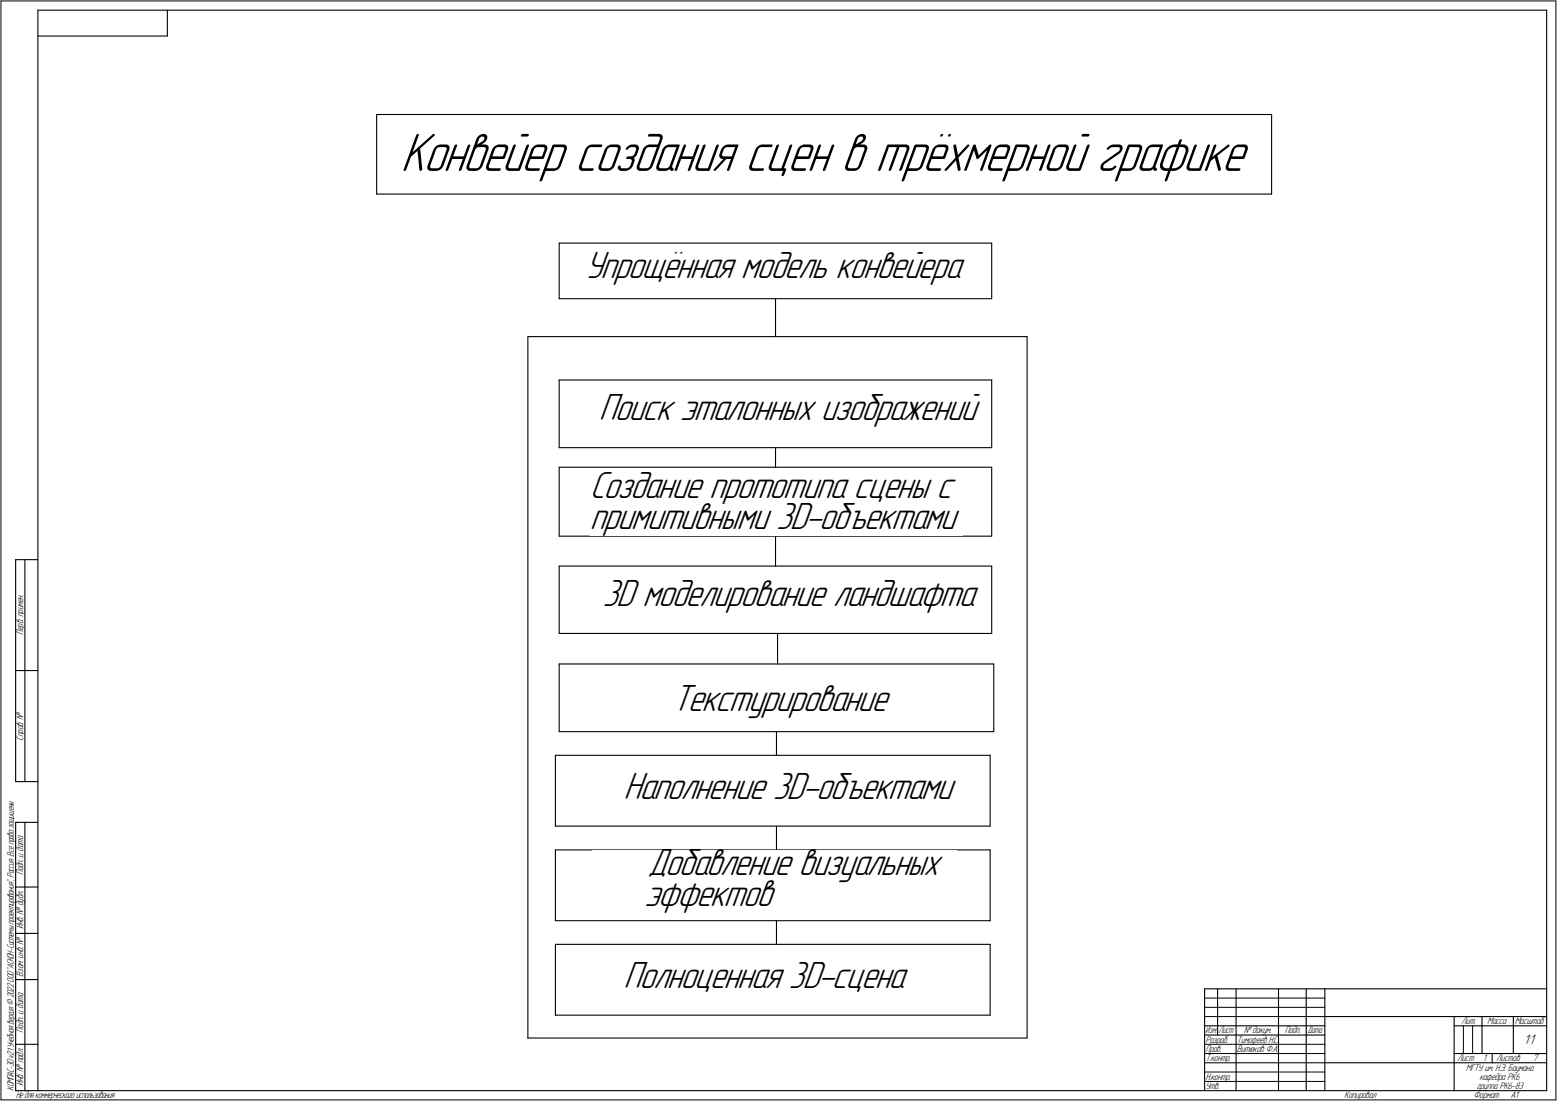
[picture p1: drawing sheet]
<svg xmlns="http://www.w3.org/2000/svg" width="842mm" height="595mm" viewBox="0 0 842 595" stroke-linecap="round" stroke-linejoin="round" font-family="sans-serif">
<defs><g id="words">
<text font-size="31.1" x="217" y="92">Конвейер создания сцен в трёхмерной графике</text>
<g font-size="21.8">
<text x="316" y="150">Упрощённая модель конвейера</text>
<text x="324" y="227">Поиск эталонных изображений</text>
<text x="319" y="269">Создание прототипа сцены с</text>
<text x="319" y="286">примитивными 3D-объектами</text>
<text x="326" y="328">3D моделирование ландшафта</text>
<text x="363" y="384">Текстурирование</text>
<text x="337" y="432">Наполнение 3D-объектами</text>
<text x="350" y="473">Добавление визуальных</text>
<text x="348" y="490">эффектов</text>
<text x="337" y="534">Полноценная 3D-сцена</text>
</g>
<text font-size="7.8" x="824" y="564">1:1</text>
<g font-size="5.4">
<text x="13" y="343" transform="rotate(-90 13 343)">Перв. примен.</text>
<text x="13" y="400" transform="rotate(-90 13 400)">Справ. №</text>
<text x="13" y="473" transform="rotate(-90 13 473)">Подп. и дата</text>
<text x="13" y="502" transform="rotate(-90 13 502)">Инв. № дубл.</text>
<text x="13" y="528" transform="rotate(-90 13 528)">Взам. инв. №</text>
<text x="790" y="554">Лит.</text>
<text x="804" y="554">Масса</text>
<text x="819" y="554">Масштаб</text>
<text x="13" y="558" transform="rotate(-90 13 558)">Подп. и дата</text>
<text x="652" y="564">Разраб.</text>
<text x="669" y="564">Тимофеев Н.С.</text>
<text x="673" y="559">№ докум.</text>
<text x="695" y="559">Подп.</text>
<text x="652" y="569">Пров.</text>
<text x="669" y="569">Витюков Ф.А.</text>
<text x="652" y="574">Т.контр.</text>
<text x="788" y="574">Лист</text>
<text x="802" y="574">1</text>
<text x="809" y="574">Листов</text>
<text x="829" y="574">7</text>
<text x="793" y="579">МГТУ им. Н.Э. Баумана</text>
<text x="13" y="587" transform="rotate(-90 13 587)">Инв. № подл.</text>
<text x="652" y="584">Н.контр.</text>
<text x="800" y="584">кафедра РК6</text>
<text x="7" y="590" transform="rotate(-90 7 590)">КОМПАС-3Dv21 Учебнаяверсия©2022ООО&quot;АСКОН-Системыпроектирования&quot;, Россия. Всеправазащищены.</text>
<text x="8" y="594">Недлякоммерческогоиспользования</text>
<text x="652" y="589">Утв.</text>
<text x="727" y="594">Копировал</text>
<text x="797" y="594">Формат</text>
<text x="799" y="588">группа РК6-83</text>
<text x="817" y="594">A1</text>
</g>
<g font-size="5.3">
<text x="652" y="559">Изм.</text>
<text x="659" y="559">Лист</text>
<text x="707" y="559">Дата</text>
</g>
</g></defs>
<g fill="none" stroke="#000" stroke-width=".59">
<path d="M20 6v584zM20 6h817zM20 19h71zM91 6v13zM837 6v584zM204 62h484zM204 62v43zM688 62v43zM204 105h484zM302 131h234zM302 131v30zM536 131v30z"/>
<path d="M302 161h234zM419 161v21zM285 182v379zM285 182h270zM555 182v379zM302 205h234zM302 205v37zM536 205v37zM302 253h234zM302 253v37zM302 242h234zM419 242v11z"/>
<path d="M536 253v37zM302 290h234zM419 290v16zM8 303v119zM8 303h12zM13 303v119zM302 306h234zM302 306v36zM536 306v36zM302 359h235zM302 359v36zM302 342h234z"/>
<path d="M421 342v17zM537 359v36zM8 362h12zM302 395h235zM420 395v13zM300 408h236zM300 408v39zM536 408v39zM8 422h12zM8 444v146zM8 444h12zM13 444v146z"/>
<path d="M300 447h236zM300 459h236zM300 459v39zM420 447v12zM536 459v39zM8 479h12zM300 498h236zM420 498v12zM8 505h12zM300 510h236zM300 510v39zM536 510v39z"/>
<path d="M8 530h12zM652 535h185zM652 535v55zM659 535v24zM669 535v55zM691 535v55zM706 535v55zM717 535v55zM300 549h236zM652 554h65zM652 559h65zM717 549h120z"/>
<path d="M786 549v41zM786 554h16zM802 549v20zM802 554h35zM818 549v20zM8 564h12zM285 561h270zM717 574h69zM786 574h51zM786 569h51zM807 569v5zM8 590h12z"/>
<path d="M20 590h817z"/>
</g>
<g fill="#fff" stroke="#fff" stroke-width=".54">
<path d="M217 73h461zM217 74h461zM217 74h461zM217 74h461zM217 74h461zM217 74h461zM217 74h461zM217 74h461zM217 74h461zM217 74h461zM217 74h461zM217 74h461zM217 75h461zM217 75h461zM217 75h461zM217 75h461zM217 75h461zM217 75h461zM217 75h461zM217 75h461zM217 75h461zM217 75h461zM217 75h461zM217 75h461zM217 76h461zM217 76h461zM217 76h461zM217 76h461zM217 76h461zM217 76h461zM217 76h461zM217 76h461zM217 76h461zM217 76h461zM217 76h461zM217 76h461zM217 77h461zM217 77h461zM217 77h461zM217 77h461zM217 77h461zM217 77h461zM217 77h461zM217 77h461zM217 77h461zM217 77h461zM217 77h461zM217 77h461zM217 78h461zM217 78h461zM217 78h461zM217 78h461zM217 78h461zM217 78h461zM217 78h461zM217 78h461zM217 78h461zM217 78h461zM217 78h461zM217 78h461zM217 79h461zM217 79h461zM217 79h461zM217 79h461zM217 79h461zM217 79h461zM217 79h461zM217 79h461zM217 79h461zM217 79h461zM217 79h461zM217 80h461zM217 80h461zM217 80h461zM217 80h461zM217 80h461zM217 80h461zM217 80h461zM217 80h461zM217 80h461zM217 80h461zM217 80h461zM217 80h461zM217 81h461zM217 81h461zM217 81h461zM217 81h461zM217 81h461zM217 81h461zM217 81h461zM217 81h461zM217 81h461zM217 81h461zM217 81h461zM217 81h461zM217 82h461zM217 82h461zM217 82h461zM217 82h461zM217 82h461zM217 82h461zM217 82h461zM217 82h461zM217 82h461zM217 82h461zM217 82h461zM217 82h461zM217 83h461zM217 83h461zM217 83h461zM217 83h461zM217 83h461zM217 83h461zM217 83h461zM217 83h461zM217 83h461zM217 83h461zM217 83h461zM217 83h461zM217 84h461zM217 84h461zM217 84h461zM217 84h461zM217 84h461zM217 84h461zM217 84h461zM217 84h461zM217 84h461zM217 84h461zM217 84h461zM217 84h461zM217 85h461zM217 85h461zM217 85h461zM217 85h461zM217 85h461zM217 85h461zM217 85h461zM217 85h461zM217 85h461zM217 85h461zM217 85h461zM217 86h461zM217 86h461zM217 86h461zM217 86h461zM217 86h461zM217 86h461zM217 86h461zM217 86h461zM217 86h461zM217 86h461zM217 86h461zM217 86h461zM217 87h461zM217 87h461zM217 87h461zM217 87h461zM217 87h461zM217 87h461zM217 87h461zM217 87h461zM217 87h461zM217 87h461zM217 87h461zM217 87h461zM217 88h461zM217 88h461zM217 88h461zM217 88h461zM217 88h461zM217 88h461zM217 88h461zM217 88h461zM217 88h461zM217 88h461zM217 88h461zM217 88h461zM217 89h461zM217 89h461zM217 89h461zM217 89h461zM217 89h461zM217 89h461zM217 89h461zM217 89h461zM217 89h461zM217 89h461zM217 89h461zM217 89h461zM217 90h461zM217 90h461zM217 90h461zM217 90h461zM217 90h461zM217 90h461zM217 90h461zM217 90h461zM217 90h461zM217 90h461zM217 90h461zM217 91h461zM217 91h461zM217 91h461zM217 91h461zM217 91h461zM217 91h461zM217 91h461zM217 91h461zM217 91h461zM217 91h461zM217 91h461zM217 91h461zM217 92h461zM217 92h461zM217 92h461zM217 92h461zM217 92h461zM217 92h461zM217 92h461zM217 92h461zM217 92h461zM217 92h461zM217 92h461zM217 92h461zM217 93h461zM217 93h461zM217 93h461zM217 93h461zM217 93h461zM217 93h461zM217 93h461zM217 93h461zM217 93h461zM217 93h461zM217 93h461zM217 93h461zM217 94h461zM217 94h461zM217 94h461zM217 94h461zM217 94h461zM217 94h461zM217 94h461zM217 94h461zM217 94h461zM217 94h461zM217 94h461zM217 94h461zM217 95h461zM217 95h461zM217 95h461zM217 95h461zM217 95h461zM217 95h461zM217 95h461zM217 95h461zM217 95h461zM217 95h461zM217 95h461zM217 96h461zM217 96h461zM217 96h461zM217 96h461zM217 96h461zM217 96h461zM217 96h461zM217 96h461zM217 96h461zM217 96h461zM217 96h461zM217 96h461zM217 97h461zM217 97h461zM217 97h461zM217 97h461zM217 97h461zM217 97h461zM217 97h461zM217 97h461zM217 97h461zM217 97h461zM217 97h461zM217 97h461z"/>
<path d="M324 214h208zM324 214h208zM324 214h208zM324 214h208zM324 214h208zM324 214h208zM324 214h208zM324 214h208zM324 214h208zM324 214h208zM324 214h208zM324 214h208zM324 215h208zM324 215h208zM324 215h208zM324 215h208zM324 215h208zM324 215h208zM324 215h208zM324 215h208zM324 215h208zM324 215h208zM324 215h208zM324 215h208zM324 216h208zM324 216h208zM324 216h208zM324 216h208zM324 216h208zM324 216h208zM324 216h208zM324 216h208zM324 216h208zM324 216h208zM324 216h208zM324 216h208zM324 217h208zM324 217h208zM324 217h208zM324 217h208zM324 217h208zM324 217h208zM324 217h208zM324 217h208zM324 217h208zM324 217h208zM324 217h208zM324 218h208zM324 218h208zM324 218h208zM324 218h208zM324 218h208zM324 218h208zM324 218h208zM324 218h208zM324 218h208zM324 218h208zM324 218h208zM324 218h208zM324 219h208zM324 219h208zM324 219h208zM324 219h208zM324 219h208zM324 219h208zM324 219h208zM324 219h208zM324 219h208zM324 219h208zM324 219h208zM324 219h208zM324 220h208zM324 220h208zM324 220h208zM324 220h208zM324 220h208zM324 220h208zM324 220h208zM324 220h208zM324 220h208zM324 220h208zM324 220h208zM324 220h208zM324 221h208zM324 221h208zM324 221h208zM324 221h208zM324 221h208zM324 221h208zM324 221h208zM324 221h208zM324 221h208zM324 221h208zM324 221h208zM324 221h208zM324 222h208zM324 222h208zM324 222h208zM324 222h208zM324 222h208zM324 222h208zM324 222h208zM324 222h208zM324 222h208zM324 222h208zM324 222h208zM324 223h208zM324 223h208zM324 223h208zM324 223h208zM324 223h208zM324 223h208zM324 223h208zM324 223h208zM324 223h208zM324 223h208zM324 223h208zM324 223h208zM324 224h208zM324 224h208zM324 224h208zM324 224h208zM324 224h208zM324 224h208zM324 224h208zM324 224h208zM324 224h208zM324 224h208zM324 224h208zM324 224h208zM324 225h208zM324 225h208zM324 225h208zM324 225h208zM324 225h208zM324 225h208zM324 225h208zM324 225h208zM324 225h208zM324 225h208zM324 225h208zM324 225h208zM324 226h208zM324 226h208zM324 226h208zM324 226h208zM324 226h208zM324 226h208zM324 226h208zM324 226h208zM324 226h208zM324 226h208zM324 226h208zM324 226h208zM324 227h208zM324 227h208zM324 227h208zM324 227h208zM324 227h208zM324 227h208zM324 227h208zM324 227h208zM324 227h208zM324 227h208zM324 227h208zM324 227h208zM324 228h208zM324 228h208zM324 228h208zM324 228h208zM324 228h208zM324 228h208zM324 228h208zM324 228h208zM324 228h208zM324 228h208zM324 228h208zM324 229h208zM324 229h208zM324 229h208zM324 229h208zM324 229h208zM324 229h208zM324 229h208zM324 229h208zM324 229h208zM324 229h208zM324 229h208zM324 229h208zM324 230h208zM324 230h208zM324 230h208zM324 230h208zM324 230h208zM324 230h208zM324 230h208zM324 230h208zM324 230h208zM324 230h208z"/>
<path d="M319 256h206zM319 256h206zM319 256h206zM319 256h206zM319 256h206zM319 256h206zM319 256h206zM319 256h206zM319 256h206zM319 256h206zM319 257h206zM319 257h206zM319 257h206zM319 257h206zM319 257h206zM319 257h206zM319 257h206zM319 257h206zM319 257h206zM319 257h206zM319 257h206zM319 257h206zM319 258h206zM319 258h206zM319 258h206zM319 258h206zM319 258h206zM319 258h206zM319 258h206zM319 258h206zM319 258h206zM319 258h206zM319 258h206zM319 258h206zM319 259h206zM319 259h206zM319 259h206zM319 259h206zM319 259h206zM319 259h206zM319 259h206zM319 259h206zM319 259h206zM319 259h206zM319 259h206zM319 260h206zM319 260h206zM319 260h206zM319 260h206zM319 260h206zM319 260h206zM319 260h206zM319 260h206zM319 260h206zM319 260h206zM319 260h206zM319 260h206zM319 261h206zM319 261h206zM319 261h206zM319 261h206zM319 261h206zM319 261h206zM319 261h206zM319 261h206zM319 261h206zM319 261h206zM319 261h206zM319 261h206zM319 262h206zM319 262h206zM319 262h206zM319 262h206zM319 262h206zM319 262h206zM319 262h206zM319 262h206zM319 262h206zM319 262h206zM319 262h206zM319 262h206zM319 263h206zM319 263h206zM319 263h206zM319 263h206zM319 263h206zM319 263h206zM319 263h206zM319 263h206zM319 263h206zM319 263h206zM319 263h206zM319 263h206zM319 264h206zM319 264h206zM319 264h206zM319 264h206zM319 264h206zM319 264h206zM319 264h206zM319 264h206zM319 264h206zM319 264h206zM319 264h206zM319 264h206zM319 265h206zM319 265h206zM319 265h206zM319 265h206zM319 265h206zM319 265h206zM319 265h206zM319 265h206zM319 265h206zM319 265h206zM319 265h206zM319 266h206zM319 266h206zM319 266h206zM319 266h206zM319 266h206zM319 266h206zM319 266h206zM319 266h206zM319 266h206zM319 266h206zM319 266h206zM319 266h206zM319 267h206zM319 267h206zM319 267h206zM319 267h206zM319 267h206zM319 267h206zM319 267h206zM319 267h206zM319 267h206zM319 267h206zM319 267h206zM319 267h206zM319 268h206zM319 268h206zM319 268h206zM319 268h206zM319 268h206zM319 268h206zM319 268h206zM319 268h206zM319 268h206zM319 268h206zM319 268h206zM319 268h206zM319 269h206zM319 269h206zM319 269h206zM319 269h206zM319 269h206zM319 269h206zM319 269h206zM319 269h206zM319 269h206zM319 269h206zM319 269h206zM319 269h206zM319 270h206zM319 270h206zM319 270h206zM319 270h206zM319 270h206zM319 270h206zM319 270h206zM319 270h206zM319 270h206zM319 270h206zM319 270h206zM319 271h206zM319 271h206zM319 271h206zM319 271h206zM319 271h206zM319 271h206zM319 271h206zM319 271h206zM319 271h206zM319 271h206zM319 271h206zM319 271h206zM319 272h206zM319 272h206zM319 272h206zM319 272h206zM319 272h206zM319 272h206zM319 272h206zM319 272h206zM319 272h206zM319 272h206zM319 272h206zM319 272h206zM319 273h206z"/>
<path d="M319 273h202zM319 273h202zM319 273h202zM319 273h202zM319 273h202zM319 273h202zM319 273h202zM319 273h202zM319 273h202zM319 273h202zM319 273h202zM319 274h202zM319 274h202zM319 274h202zM319 274h202zM319 274h202zM319 274h202zM319 274h202zM319 274h202zM319 274h202zM319 274h202zM319 274h202zM319 274h202zM319 275h202zM319 275h202zM319 275h202zM319 275h202zM319 275h202zM319 275h202zM319 275h202zM319 275h202zM319 275h202zM319 275h202zM319 275h202zM319 276h202zM319 276h202zM319 276h202zM319 276h202zM319 276h202zM319 276h202zM319 276h202zM319 276h202zM319 276h202zM319 276h202zM319 276h202zM319 276h202zM319 277h202zM319 277h202zM319 277h202zM319 277h202zM319 277h202zM319 277h202zM319 277h202zM319 277h202zM319 277h202zM319 277h202zM319 277h202zM319 277h202zM319 278h202zM319 278h202zM319 278h202zM319 278h202zM319 278h202zM319 278h202zM319 278h202zM319 278h202zM319 278h202zM319 278h202zM319 278h202zM319 278h202zM319 279h202zM319 279h202zM319 279h202zM319 279h202zM319 279h202zM319 279h202zM319 279h202zM319 279h202zM319 279h202zM319 279h202zM319 279h202zM319 279h202zM319 280h202zM319 280h202zM319 280h202zM319 280h202zM319 280h202zM319 280h202zM319 280h202zM319 280h202zM319 280h202zM319 280h202zM319 280h202zM319 281h202zM319 281h202zM319 281h202zM319 281h202zM319 281h202zM319 281h202zM319 281h202zM319 281h202zM319 281h202zM319 281h202zM319 281h202zM319 281h202zM319 282h202zM319 282h202zM319 282h202zM319 282h202zM319 282h202zM319 282h202zM319 282h202zM319 282h202zM319 282h202zM319 282h202zM319 282h202zM319 282h202zM319 283h202zM319 283h202zM319 283h202zM319 283h202zM319 283h202zM319 283h202zM319 283h202zM319 283h202zM319 283h202zM319 283h202zM319 283h202zM319 283h202zM319 284h202zM319 284h202zM319 284h202zM319 284h202zM319 284h202zM319 284h202zM319 284h202zM319 284h202zM319 284h202zM319 284h202zM319 284h202zM319 284h202zM319 285h202zM319 285h202zM319 285h202zM319 285h202zM319 285h202zM319 285h202zM319 285h202zM319 285h202zM319 285h202zM319 285h202zM319 285h202zM319 285h202zM319 286h202zM319 286h202zM319 286h202zM319 286h202zM319 286h202zM319 286h202zM319 286h202zM319 286h202zM319 286h202zM319 286h202zM319 286h202zM319 287h202zM319 287h202zM319 287h202zM319 287h202zM319 287h202zM319 287h202zM319 287h202zM319 287h202zM319 287h202zM319 287h202zM319 287h202zM319 287h202zM319 288h202zM319 288h202zM319 288h202zM319 288h202zM319 288h202zM319 288h202zM319 288h202zM319 288h202zM319 288h202zM319 288h202zM319 288h202zM319 288h202zM319 289h202zM319 289h202zM319 289h202zM319 289h202zM319 289h202zM319 289h202zM319 289h202zM319 289h202zM319 289h202zM319 289h202zM319 289h202z"/>
<path d="M326 314h205zM326 314h205zM326 314h205zM326 315h205zM326 315h205zM326 315h205zM326 315h205zM326 315h205zM326 315h205zM326 315h205zM326 315h205zM326 315h205zM326 315h205zM326 315h205zM326 315h205zM326 316h205zM326 316h205zM326 316h205zM326 316h205zM326 316h205zM326 316h205zM326 316h205zM326 316h205zM326 316h205zM326 316h205zM326 316h205zM326 316h205zM326 317h205zM326 317h205zM326 317h205zM326 317h205zM326 317h205zM326 317h205zM326 317h205zM326 317h205zM326 317h205zM326 317h205zM326 317h205zM326 317h205zM326 318h205zM326 318h205zM326 318h205zM326 318h205zM326 318h205zM326 318h205zM326 318h205zM326 318h205zM326 318h205zM326 318h205zM326 318h205zM326 319h205zM326 319h205zM326 319h205zM326 319h205zM326 319h205zM326 319h205zM326 319h205zM326 319h205zM326 319h205zM326 319h205zM326 319h205zM326 319h205zM326 320h205zM326 320h205zM326 320h205zM326 320h205zM326 320h205zM326 320h205zM326 320h205zM326 320h205zM326 320h205zM326 320h205zM326 320h205zM326 320h205zM326 321h205zM326 321h205zM326 321h205zM326 321h205zM326 321h205zM326 321h205zM326 321h205zM326 321h205zM326 321h205zM326 321h205zM326 321h205zM326 321h205zM326 322h205zM326 322h205zM326 322h205zM326 322h205zM326 322h205zM326 322h205zM326 322h205zM326 322h205zM326 322h205zM326 322h205zM326 322h205zM326 322h205zM326 323h205zM326 323h205zM326 323h205zM326 323h205zM326 323h205zM326 323h205zM326 323h205zM326 323h205zM326 323h205zM326 323h205zM326 323h205zM326 324h205zM326 324h205zM326 324h205zM326 324h205zM326 324h205zM326 324h205zM326 324h205zM326 324h205zM326 324h205zM326 324h205zM326 324h205zM326 324h205zM326 325h205zM326 325h205zM326 325h205zM326 325h205zM326 325h205zM326 325h205zM326 325h205zM326 325h205zM326 325h205zM326 325h205zM326 325h205zM326 325h205zM326 326h205zM326 326h205zM326 326h205zM326 326h205zM326 326h205zM326 326h205zM326 326h205zM326 326h205zM326 326h205zM326 326h205zM326 326h205zM326 326h205zM326 327h205zM326 327h205zM326 327h205zM326 327h205zM326 327h205zM326 327h205zM326 327h205zM326 327h205zM326 327h205zM326 327h205zM326 327h205zM326 327h205zM326 328h205zM326 328h205zM326 328h205zM326 328h205zM326 328h205zM326 328h205zM326 328h205zM326 328h205zM326 328h205zM326 328h205zM326 328h205zM326 329h205zM326 329h205zM326 329h205zM326 329h205zM326 329h205zM326 329h205zM326 329h205zM326 329h205zM326 329h205zM326 329h205zM326 329h205zM326 329h205zM326 330h205zM326 330h205zM326 330h205zM326 330h205zM326 330h205zM326 330h205zM326 330h205zM326 330h205zM326 330h205zM326 330h205zM326 330h205zM326 330h205zM326 331h205zM326 331h205zM326 331h205zM326 331h205zM326 331h205zM326 331h205zM326 331h205zM326 331h205z"/>
<path d="M363 371h121zM363 371h121zM363 371h121zM363 371h121zM363 371h121zM363 372h121zM363 372h121zM363 372h121zM363 372h121zM363 372h121zM363 372h121zM363 372h121zM363 372h121zM363 372h121zM363 372h121zM363 372h121zM363 372h121zM363 373h121zM363 373h121zM363 373h121zM363 373h121zM363 373h121zM363 373h121zM363 373h121zM363 373h121zM363 373h121zM363 373h121zM363 373h121zM363 373h121zM363 374h121zM363 374h121zM363 374h121zM363 374h121zM363 374h121zM363 374h121zM363 374h121zM363 374h121zM363 374h121zM363 374h121zM363 374h121zM363 374h121zM363 375h121zM363 375h121zM363 375h121zM363 375h121zM363 375h121zM363 375h121zM363 375h121zM363 375h121zM363 375h121zM363 375h121zM363 375h121zM363 375h121zM363 376h121zM363 376h121zM363 376h121zM363 376h121zM363 376h121zM363 376h121zM363 376h121zM363 376h121zM363 376h121zM363 376h121zM363 376h121zM363 377h121zM363 377h121zM363 377h121zM363 377h121zM363 377h121zM363 377h121zM363 377h121zM363 377h121zM363 377h121zM363 377h121zM363 377h121zM363 377h121zM363 378h121zM363 378h121zM363 378h121zM363 378h121zM363 378h121zM363 378h121zM363 378h121zM363 378h121zM363 378h121zM363 378h121zM363 378h121zM363 378h121zM363 379h121zM363 379h121zM363 379h121zM363 379h121zM363 379h121zM363 379h121zM363 379h121zM363 379h121zM363 379h121zM363 379h121zM363 379h121zM363 379h121zM363 380h121zM363 380h121zM363 380h121zM363 380h121zM363 380h121zM363 380h121zM363 380h121zM363 380h121zM363 380h121zM363 380h121zM363 380h121zM363 380h121zM363 381h121zM363 381h121zM363 381h121zM363 381h121zM363 381h121zM363 381h121zM363 381h121zM363 381h121zM363 381h121zM363 381h121zM363 381h121zM363 382h121zM363 382h121zM363 382h121zM363 382h121zM363 382h121zM363 382h121zM363 382h121zM363 382h121zM363 382h121zM363 382h121zM363 382h121zM363 382h121zM363 383h121zM363 383h121zM363 383h121zM363 383h121zM363 383h121zM363 383h121zM363 383h121zM363 383h121zM363 383h121zM363 383h121zM363 383h121zM363 383h121zM363 384h121zM363 384h121zM363 384h121zM363 384h121zM363 384h121zM363 384h121zM363 384h121zM363 384h121zM363 384h121zM363 384h121zM363 384h121zM363 384h121zM363 385h121zM363 385h121zM363 385h121zM363 385h121zM363 385h121zM363 385h121zM363 385h121zM363 385h121zM363 385h121zM363 385h121zM363 385h121zM363 385h121zM363 386h121zM363 386h121zM363 386h121zM363 386h121zM363 386h121zM363 386h121zM363 386h121zM363 386h121zM363 386h121zM363 386h121zM363 386h121zM363 387h121zM363 387h121zM363 387h121zM363 387h121zM363 387h121zM363 387h121zM363 387h121zM363 387h121zM363 387h121zM363 387h121zM363 387h121zM363 387h121zM363 388h121zM363 388h121zM363 388h121zM363 388h121zM363 388h121z"/>
<path d="M307 418h212zM307 419h212zM307 419h212zM307 419h212zM307 419h212zM307 419h212zM307 419h212zM307 419h212zM307 419h212zM307 419h212zM307 419h212zM307 419h212zM307 419h212zM307 420h212zM307 420h212zM307 420h212zM307 420h212zM307 420h212zM307 420h212zM307 420h212zM307 420h212zM307 420h212zM307 420h212zM307 420h212zM307 420h212zM307 421h212zM307 421h212zM307 421h212zM307 421h212zM307 421h212zM307 421h212zM307 421h212zM307 421h212zM307 421h212zM307 421h212zM307 421h212zM307 421h212zM307 422h212zM307 422h212zM307 422h212zM307 422h212zM307 422h212zM307 422h212zM307 422h212zM307 422h212zM307 422h212zM307 422h212zM307 422h212zM307 422h212zM307 423h212zM307 423h212zM307 423h212zM307 423h212zM307 423h212zM307 423h212zM307 423h212zM307 423h212zM307 423h212zM307 423h212zM307 423h212zM307 424h212zM307 424h212zM307 424h212zM307 424h212zM307 424h212zM307 424h212zM307 424h212zM307 424h212zM307 424h212zM307 424h212zM307 424h212zM307 424h212zM307 425h212zM307 425h212zM307 425h212zM307 425h212zM307 425h212zM307 425h212zM307 425h212zM307 425h212zM307 425h212zM307 425h212zM307 425h212zM307 425h212zM307 426h212zM307 426h212zM307 426h212zM307 426h212zM307 426h212zM307 426h212zM307 426h212zM307 426h212zM307 426h212zM307 426h212zM307 426h212zM307 426h212zM307 427h212zM307 427h212zM307 427h212zM307 427h212zM307 427h212zM307 427h212zM307 427h212zM307 427h212zM307 427h212zM307 427h212zM307 427h212zM307 427h212zM307 428h212zM307 428h212zM307 428h212zM307 428h212zM307 428h212zM307 428h212zM307 428h212zM307 428h212zM307 428h212zM307 428h212zM307 428h212zM307 428h212zM307 429h212zM307 429h212zM307 429h212zM307 429h212zM307 429h212zM307 429h212zM307 429h212zM307 429h212zM307 429h212zM307 429h212zM307 429h212zM307 430h212zM307 430h212zM307 430h212zM307 430h212zM307 430h212zM307 430h212zM307 430h212zM307 430h212zM307 430h212zM307 430h212zM307 430h212zM307 430h212zM307 431h212zM307 431h212zM307 431h212zM307 431h212zM307 431h212zM307 431h212zM307 431h212zM307 431h212zM307 431h212zM307 431h212zM307 431h212zM307 431h212zM307 432h212zM307 432h212zM307 432h212zM307 432h212zM307 432h212zM307 432h212zM307 432h212zM307 432h212zM307 432h212zM307 432h212zM307 432h212zM307 432h212zM307 433h212zM307 433h212zM307 433h212zM307 433h212zM307 433h212zM307 433h212zM307 433h212zM307 433h212zM307 433h212zM307 433h212zM307 433h212zM307 433h212zM307 434h212zM307 434h212zM307 434h212zM307 434h212zM307 434h212zM307 434h212zM307 434h212zM307 434h212zM307 434h212zM307 434h212zM307 434h212zM307 435h212zM307 435h212zM307 435h212zM307 435h212zM307 435h212zM307 435h212zM307 435h212zM307 435h212zM307 435h212zM307 435h212z"/>
<path d="M316 137h208zM316 137h208zM316 137h208zM316 137h208zM316 138h208zM316 138h208zM316 138h208zM316 138h208zM316 138h208zM316 138h208zM316 138h208zM316 138h208zM316 138h208zM316 138h208zM316 138h208zM316 139h208zM316 139h208zM316 139h208zM316 139h208zM316 139h208zM316 139h208zM316 139h208zM316 139h208zM316 139h208zM316 139h208zM316 139h208zM316 139h208zM316 140h208zM316 140h208zM316 140h208zM316 140h208zM316 140h208zM316 140h208zM316 140h208zM316 140h208zM316 140h208zM316 140h208zM316 140h208zM316 140h208zM316 141h208zM316 141h208zM316 141h208zM316 141h208zM316 141h208zM316 141h208zM316 141h208zM316 141h208zM316 141h208zM316 141h208zM316 141h208zM316 141h208zM316 142h208zM316 142h208zM316 142h208zM316 142h208zM316 142h208zM316 142h208zM316 142h208zM316 142h208zM316 142h208zM316 142h208zM316 142h208zM316 142h208zM316 143h208zM316 143h208zM316 143h208zM316 143h208zM316 143h208zM316 143h208zM316 143h208zM316 143h208zM316 143h208zM316 143h208zM316 143h208zM316 144h208zM316 144h208zM316 144h208zM316 144h208zM316 144h208zM316 144h208zM316 144h208zM316 144h208zM316 144h208zM316 144h208zM316 144h208zM316 144h208zM316 145h208zM316 145h208zM316 145h208zM316 145h208zM316 145h208zM316 145h208zM316 145h208zM316 145h208zM316 145h208zM316 145h208zM316 145h208zM316 145h208zM316 146h208zM316 146h208zM316 146h208zM316 146h208zM316 146h208zM316 146h208zM316 146h208zM316 146h208zM316 146h208zM316 146h208zM316 146h208zM316 146h208zM316 147h208zM316 147h208zM316 147h208zM316 147h208zM316 147h208zM316 147h208zM316 147h208zM316 147h208zM316 147h208zM316 147h208zM316 147h208zM316 147h208zM316 148h208zM316 148h208zM316 148h208zM316 148h208zM316 148h208zM316 148h208zM316 148h208zM316 148h208zM316 148h208zM316 148h208zM316 148h208zM316 149h208zM316 149h208zM316 149h208zM316 149h208zM316 149h208zM316 149h208zM316 149h208zM316 149h208zM316 149h208zM316 149h208zM316 149h208zM316 149h208zM316 150h208zM316 150h208zM316 150h208zM316 150h208zM316 150h208zM316 150h208zM316 150h208zM316 150h208zM316 150h208zM316 150h208zM316 150h208zM316 150h208zM316 151h208zM316 151h208zM316 151h208zM316 151h208zM316 151h208zM316 151h208zM316 151h208zM316 151h208zM316 151h208zM316 151h208zM316 151h208zM316 151h208zM316 152h208zM316 152h208zM316 152h208zM316 152h208zM316 152h208zM316 152h208zM316 152h208zM316 152h208zM316 152h208zM316 152h208zM316 152h208zM316 152h208zM316 153h208zM316 153h208zM316 153h208zM316 153h208zM316 153h208zM316 153h208zM316 153h208zM316 153h208zM316 153h208zM316 153h208zM316 153h208zM316 154h208zM316 154h208zM316 154h208zM316 154h208zM316 154h208zM316 154h208zM316 154h208z"/>
<path d="M320 460h197zM320 460h197zM320 460h197zM320 460h197zM320 460h197zM320 460h197zM320 460h197zM320 460h197zM320 461h197zM320 461h197zM320 461h197zM320 461h197zM320 461h197zM320 461h197zM320 461h197zM320 461h197zM320 461h197zM320 461h197zM320 461h197zM320 461h197zM320 462h197zM320 462h197zM320 462h197zM320 462h197zM320 462h197zM320 462h197zM320 462h197zM320 462h197zM320 462h197zM320 462h197zM320 462h197zM320 462h197zM320 463h197zM320 463h197zM320 463h197zM320 463h197zM320 463h197zM320 463h197zM320 463h197zM320 463h197zM320 463h197zM320 463h197zM320 463h197zM320 463h197zM320 464h197zM320 464h197zM320 464h197zM320 464h197zM320 464h197zM320 464h197zM320 464h197zM320 464h197zM320 464h197zM320 464h197zM320 464h197zM320 464h197zM320 465h197zM320 465h197zM320 465h197zM320 465h197zM320 465h197zM320 465h197zM320 465h197zM320 465h197zM320 465h197zM320 465h197zM320 465h197zM320 465h197zM320 466h197zM320 466h197zM320 466h197zM320 466h197zM320 466h197zM320 466h197zM320 466h197zM320 466h197zM320 466h197zM320 466h197zM320 466h197zM320 467h197zM320 467h197zM320 467h197zM320 467h197zM320 467h197zM320 467h197zM320 467h197zM320 467h197zM320 467h197zM320 467h197zM320 467h197zM320 467h197zM320 468h197zM320 468h197zM320 468h197zM320 468h197zM320 468h197zM320 468h197zM320 468h197zM320 468h197zM320 468h197zM320 468h197zM320 468h197zM320 468h197zM320 469h197zM320 469h197zM320 469h197zM320 469h197zM320 469h197zM320 469h197zM320 469h197zM320 469h197zM320 469h197zM320 469h197zM320 469h197zM320 469h197zM320 470h197zM320 470h197zM320 470h197zM320 470h197zM320 470h197zM320 470h197zM320 470h197zM320 470h197zM320 470h197zM320 470h197zM320 470h197zM320 470h197zM320 471h197zM320 471h197zM320 471h197zM320 471h197zM320 471h197zM320 471h197zM320 471h197zM320 471h197zM320 471h197zM320 471h197zM320 471h197zM320 472h197zM320 472h197zM320 472h197zM320 472h197zM320 472h197zM320 472h197zM320 472h197zM320 472h197zM320 472h197zM320 472h197zM320 472h197zM320 472h197zM320 473h197zM320 473h197zM320 473h197zM320 473h197zM320 473h197zM320 473h197zM320 473h197zM320 473h197zM320 473h197zM320 473h197zM320 473h197zM320 473h197zM320 474h197zM320 474h197zM320 474h197zM320 474h197zM320 474h197zM320 474h197zM320 474h197zM320 474h197zM320 474h197zM320 474h197zM320 474h197zM320 474h197zM320 475h197zM320 475h197zM320 475h197zM320 475h197zM320 475h197zM320 475h197zM320 475h197zM320 475h197zM320 475h197zM320 475h197zM320 475h197zM320 475h197zM320 476h197zM320 476h197zM320 476h197zM320 476h197zM320 476h197zM320 476h197zM320 476h197zM320 476h197zM320 476h197zM320 476h197zM320 476h197zM320 477h197zM320 477h197z"/>
<path d="M320 477h102zM320 477h102zM320 477h102zM320 477h102zM320 477h102zM320 477h102zM320 477h102zM320 477h102zM320 477h102zM320 477h102zM320 478h102zM320 478h102zM320 478h102zM320 478h102zM320 478h102zM320 478h102zM320 478h102zM320 478h102zM320 478h102zM320 478h102zM320 478h102zM320 478h102zM320 479h102zM320 479h102zM320 479h102zM320 479h102zM320 479h102zM320 479h102zM320 479h102zM320 479h102zM320 479h102zM320 479h102zM320 479h102zM320 479h102zM320 480h102zM320 480h102zM320 480h102zM320 480h102zM320 480h102zM320 480h102zM320 480h102zM320 480h102zM320 480h102zM320 480h102zM320 480h102zM320 480h102zM320 481h102zM320 481h102zM320 481h102zM320 481h102zM320 481h102zM320 481h102zM320 481h102zM320 481h102zM320 481h102zM320 481h102zM320 481h102zM320 481h102zM320 482h102zM320 482h102zM320 482h102zM320 482h102zM320 482h102zM320 482h102zM320 482h102zM320 482h102zM320 482h102zM320 482h102zM320 482h102zM320 483h102zM320 483h102zM320 483h102zM320 483h102zM320 483h102zM320 483h102zM320 483h102zM320 483h102zM320 483h102zM320 483h102zM320 483h102zM320 483h102zM320 484h102zM320 484h102zM320 484h102zM320 484h102zM320 484h102zM320 484h102zM320 484h102zM320 484h102zM320 484h102zM320 484h102zM320 484h102zM320 484h102zM320 485h102zM320 485h102zM320 485h102zM320 485h102zM320 485h102zM320 485h102zM320 485h102zM320 485h102zM320 485h102zM320 485h102zM320 485h102zM320 485h102zM320 486h102zM320 486h102zM320 486h102zM320 486h102zM320 486h102zM320 486h102zM320 486h102zM320 486h102zM320 486h102zM320 486h102zM320 486h102zM320 486h102zM320 487h102zM320 487h102zM320 487h102zM320 487h102zM320 487h102zM320 487h102zM320 487h102zM320 487h102zM320 487h102zM320 487h102zM320 487h102zM320 488h102zM320 488h102zM320 488h102zM320 488h102zM320 488h102zM320 488h102zM320 488h102zM320 488h102zM320 488h102zM320 488h102zM320 488h102zM320 488h102zM320 489h102zM320 489h102zM320 489h102zM320 489h102zM320 489h102zM320 489h102zM320 489h102zM320 489h102zM320 489h102zM320 489h102zM320 489h102zM320 489h102zM320 490h102zM320 490h102zM320 490h102zM320 490h102zM320 490h102zM320 490h102zM320 490h102zM320 490h102zM320 490h102zM320 490h102zM320 490h102zM320 490h102zM320 491h102zM320 491h102zM320 491h102zM320 491h102zM320 491h102zM320 491h102zM320 491h102zM320 491h102zM320 491h102zM320 491h102zM320 491h102zM320 491h102zM320 492h102zM320 492h102zM320 492h102zM320 492h102zM320 492h102zM320 492h102zM320 492h102zM320 492h102zM320 492h102zM320 492h102zM320 492h102zM320 493h102zM320 493h102zM320 493h102zM320 493h102zM320 493h102zM320 493h102zM320 493h102zM320 493h102zM320 493h102zM320 493h102zM320 493h102zM320 493h102zM320 494h102z"/>
<path d="M307 521h186zM307 521h186zM307 521h186zM307 521h186zM307 521h186zM307 521h186zM307 521h186zM307 521h186zM307 521h186zM307 521h186zM307 521h186zM307 522h186zM307 522h186zM307 522h186zM307 522h186zM307 522h186zM307 522h186zM307 522h186zM307 522h186zM307 522h186zM307 522h186zM307 522h186zM307 522h186zM307 523h186zM307 523h186zM307 523h186zM307 523h186zM307 523h186zM307 523h186zM307 523h186zM307 523h186zM307 523h186zM307 523h186zM307 523h186zM307 523h186zM307 524h186zM307 524h186zM307 524h186zM307 524h186zM307 524h186zM307 524h186zM307 524h186zM307 524h186zM307 524h186zM307 524h186zM307 524h186zM307 525h186zM307 525h186zM307 525h186zM307 525h186zM307 525h186zM307 525h186zM307 525h186zM307 525h186zM307 525h186zM307 525h186zM307 525h186zM307 525h186zM307 526h186zM307 526h186zM307 526h186zM307 526h186zM307 526h186zM307 526h186zM307 526h186zM307 526h186zM307 526h186zM307 526h186zM307 526h186zM307 526h186zM307 527h186zM307 527h186zM307 527h186zM307 527h186zM307 527h186zM307 527h186zM307 527h186zM307 527h186zM307 527h186zM307 527h186zM307 527h186zM307 527h186zM307 528h186zM307 528h186zM307 528h186zM307 528h186zM307 528h186zM307 528h186zM307 528h186zM307 528h186zM307 528h186zM307 528h186zM307 528h186zM307 528h186zM307 529h186zM307 529h186zM307 529h186zM307 529h186zM307 529h186zM307 529h186zM307 529h186zM307 529h186zM307 529h186zM307 529h186zM307 529h186zM307 530h186zM307 530h186zM307 530h186zM307 530h186zM307 530h186zM307 530h186zM307 530h186zM307 530h186zM307 530h186zM307 530h186zM307 530h186zM307 530h186zM307 531h186zM307 531h186zM307 531h186zM307 531h186zM307 531h186zM307 531h186zM307 531h186zM307 531h186zM307 531h186zM307 531h186zM307 531h186zM307 531h186zM307 532h186zM307 532h186zM307 532h186zM307 532h186zM307 532h186zM307 532h186zM307 532h186zM307 532h186zM307 532h186zM307 532h186zM307 532h186zM307 532h186zM307 533h186zM307 533h186zM307 533h186zM307 533h186zM307 533h186zM307 533h186zM307 533h186zM307 533h186zM307 533h186zM307 533h186zM307 533h186zM307 533h186zM307 534h186zM307 534h186zM307 534h186zM307 534h186zM307 534h186zM307 534h186zM307 534h186zM307 534h186zM307 534h186zM307 534h186zM307 534h186zM307 535h186zM307 535h186zM307 535h186zM307 535h186zM307 535h186zM307 535h186zM307 535h186zM307 535h186zM307 535h186zM307 535h186zM307 535h186zM307 535h186zM307 536h186zM307 536h186zM307 536h186zM307 536h186zM307 536h186zM307 536h186zM307 536h186zM307 536h186zM307 536h186zM307 536h186zM307 536h186zM307 536h186zM307 537h186zM307 537h186zM307 537h186zM307 537h186zM307 537h186zM307 537h186zM307 537h186zM307 537h186zM307 537h186zM307 537h186zM307 537h186z"/>
</g>
<g fill="none" stroke="#000" stroke-width=".54">
<path d="M1 1v594zM1 1h841zM842 1v594zM652 539h65zM652 544h65zM652 549h65zM791 554v15zM796 554v15zM652 564h65zM652 569h65zM652 574h65zM652 579h65z"/>
<path d="M1 595h841zM652 585h65z"/>
</g>
<use href="#words"/>
</svg>
